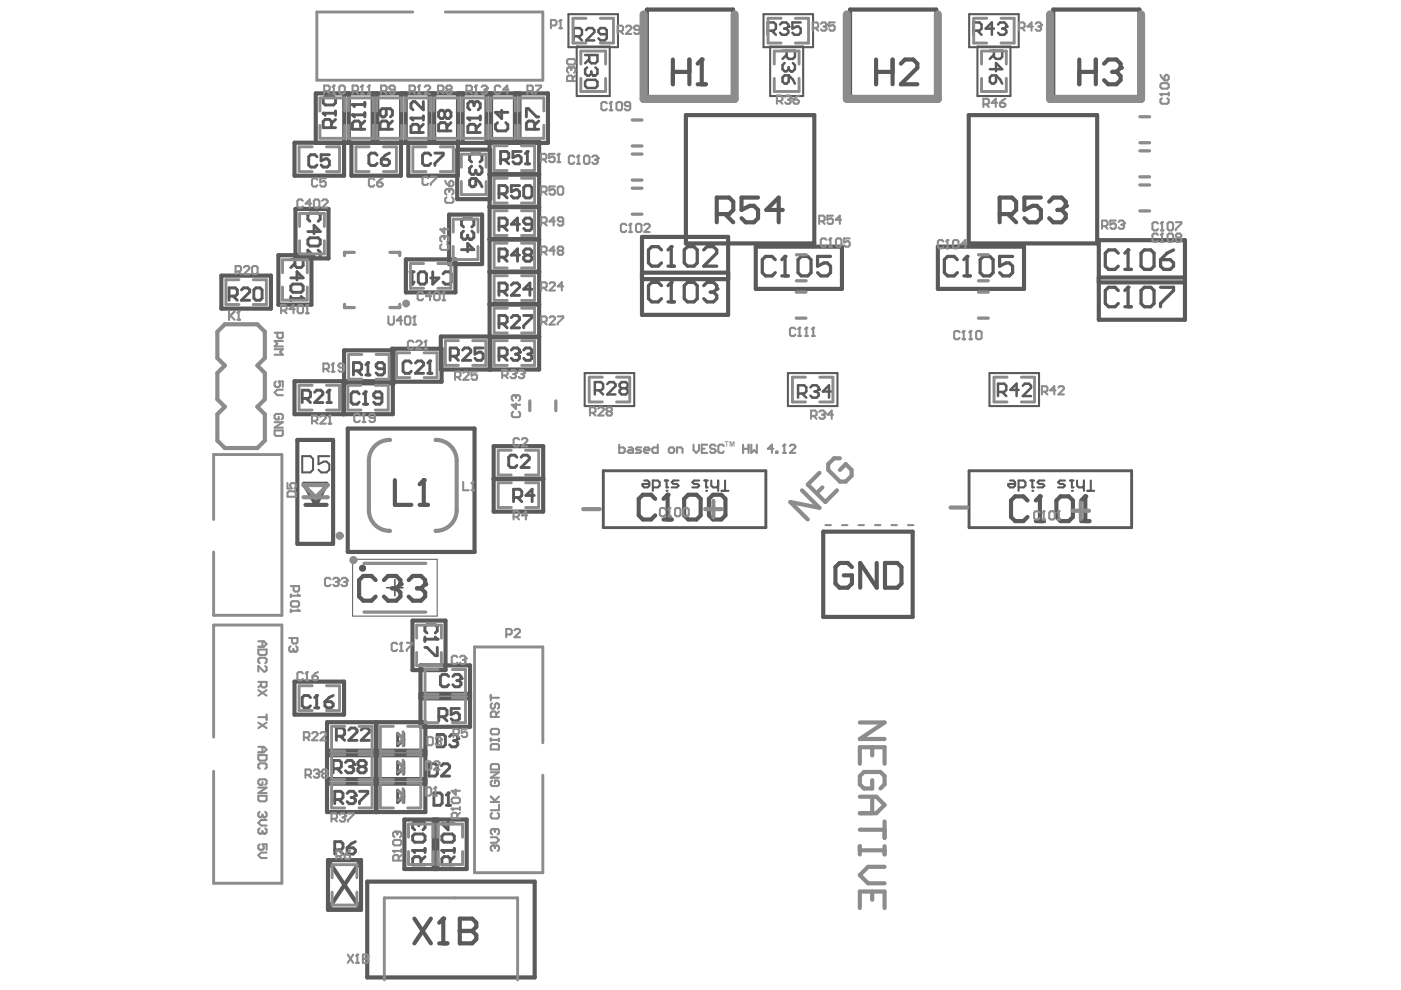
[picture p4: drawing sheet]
<svg xmlns="http://www.w3.org/2000/svg" width="297mm" height="210mm" viewBox="0 0 297 210" stroke-linecap="round" stroke-linejoin="round" font-family="sans-serif">
<g fill="none" stroke="#5a5a5a" stroke-width=".62">
<path d="M105.5 26l-.4 .4v.9l.4 .5h1.7l.5-.5v-.9l-.5-.4M106.4 23.4v1.7l-1.3-1.3h2.6M111.6 24.8v-1.8h.4l1.8 1.8h.4M113.4 27.4v-1.3l-.5-.4h-.9l-.4 .4v1.3h2.6M114.2 25.7l-.8 .8M98.3 48.1l-.5-.4v-.9l.5-.4h1.7l.5 .4v.9l-.5 .4M100 49l.5 .4v.9l-.5 .4h-.4M127.9 99.8h34.5v12.1h-34.5zM205.5 99.8h34.4v12.1h-34.4zM84.3 155.5l1.3 1.3-1.3 1.3zM85.6 155.5v2.6M84.3 167.5l1.3 1.4-1.3 1.3z"/>
<path d="M84.3 161.5l1.3 1.3-1.3 1.3zM85.6 161.5v2.6M85.6 167.5v2.7M91 161.9h1.3l.4 .5v1.7l-.4 .4h-1.3zM93.6 162.4l.4-.5h.9l.4 .5v.4l-1.7 1.7h1.7"/>
</g>
<g fill="none" stroke="#5a5a5a" stroke-width=".88">
<path d="M67 19.8h49.2v10.5h-49.2zM73 19.8v10.5M74 19.8v10.5M79 19.8v10.5M80 19.8v10.5M85 19.8v10.5M86 19.8v10.5M91.1 19.8v10.5M92.1 19.8v10.5M97.1 19.8v10.5M98.1 19.8v10.5M103.1 19.8v10.5"/>
<path d="M104.1 19.8v10.5M109.2 19.8v10.5M110.1 19.8v10.5M137.1 2h18.3v18.6h-18.3zM180.2 2h18.3v18.6h-18.3zM223.3 2h18.3v18.6h-18.3zM62.4 30.3h10.5v7h-10.5zM74.5 30.3h10.5v7h-10.5zM86.6 30.3h10.5v7h-10.5zM96.9 31.7h7v10.5h-7zM103.8 36.9h10.5M103.8 37h10.5"/>
<path d="M145.4 24.4h27.2v27.2h-27.2zM205.4 24.4h27.2v27.2h-27.2zM46.9 58.4h10.5v7h-10.5zM59 54.1h7v10.5h-7zM62.6 44.3h7v10.5h-7zM86.1 55h10.5v7h-10.5zM95.2 45.5h7v10.5h-7zM103.8 57.6h10.5M103.8 57.7h10.5M103.8 50.7h10.5M103.8 50.8h10.5M103.8 43.8h10.5"/>
<path d="M103.8 43.9h10.5M136.1 50.2h18.3v16.6h-18.3zM136.1 57.8h18.3M136.1 59.2h18.3M160.2 52.3h18.3v9h-18.3zM198.8 52.3h18.3v9h-18.3zM233 50.9h18.2v16.9h-18.2zM233 59.9h18.2M233 58.8h18.2M83.1 73.9h10.5v7h-10.5zM103.8 71.5h10.5M103.8 64.6h10.5"/>
<path d="M103.8 64.5h10.5M104 71.4v7M114.3 71.4h-20.8v7h20.8v-48.4h-10.5v48.4M62.4 80.8h20.9v7h-20.9zM63 93.3h7.6v22h-7.6zM72.8 80.8v7M73 81.3h10.5v-7h-10.5l-.1 13.5M73.7 90.9h26.9v26.1h-26.9zM104.7 94.6h10.5v13.9h-10.5zM64.4 102.6h4.8l-2.2 4.4zM64.8 107h4.4M104.7 101.6h10.5"/>
<path d="M104.7 101.5h10.5M174.5 112.7h19v18.1h-19zM87.5 131.6h7v10.5h-7zM62.4 144.5h10.5v7h-10.5zM69.3 153.1h20.9v19.1h-20.9zM69.3 159.2h20.9M79.7 153.1v19.1M79.8 153.1v19.1M89.2 141.1h10.5v13h-10.5zM89.2 148.1h10.5M89.2 147.1h10.5M69.3 165.2h20.9"/>
<path d="M69.3 166.2h20.9M69.3 160.1h20.9M85.7 173.8h13.2v10.5h-13.2zM91.9 173.8v10.5M92.7 173.8v10.5M69.5 182.4v10.5M69.5 192.9h7M69.5 182.4h7M69.5 182.4l7 10.5M76.5 182.4v10.5M76.5 182.4l-7 10.5M77.9 186.9h35.5v20.3h-35.5z"/>
</g>
<path d="M120.5 3h10.5v7h-10.5zM122.3 9.9h7v10.5h-7zM161.9 3h10.5v7h-10.5zM163.3 9.9h7v10.5h-7zM205.5 3h10.5v7h-10.5zM207.2 9.9h7v10.5h-7zM124 79.1h10.5v7h-10.5zM167.1 79.1h10.5v7h-10.5zM209.8 79.1h10.5v7h-10.5z" fill="none" stroke="#5a5a5a" stroke-width=".44"/>
<path d="M82 124.6h3.4M83.7 122.9v3.4" fill="none" stroke="#5a5a5a" stroke-width=".35"/>
<path d="M74.8 118.6h17.9v12h-17.9z" fill="none" stroke="#5a5a5a" stroke-width=".21"/>
<circle cx="99.6" cy="50.7" r=".31" fill="#5a5a5a"/>
<path d="M100 34.4l-.4-.5v-.9l.4-.4h1.8l.4 .4v.9l-.4 .5M101.8 35.2l.4 .5v.8l-.4 .5h-.5M97.8 52.9h2.7l-1.3-1.3v1.8M98.3 49l-.5 .4v.9l.5 .4h.4l.5-.4M99.2 50.3l.4 .4M99.2 49.9v.4" fill="none" stroke="#5a5a5a" stroke-width=".62"/>
<circle cx="101.3" cy="37" r=".31" fill="#5a5a5a"/>
<path d="M99.2 25h2.6M99.6 38.3l.4-.5h.9v1.4l-.5 .4h-.4l-.4-.4zM100 35.2l-.4 .5v.8l.4 .5h.4l.5-.5M100.9 36.5l.4 .5M100.9 36.1v.4M100.9 37.8l.9 .9 .4 .9M100.9 28.1v-1.3l-.4-.4h-.9l-.4 .4v1.3h2.6M101.8 26.4l-.9 .8M101.8 24.6v.9" fill="none" stroke="#5a5a5a" stroke-width=".62"/>
<circle cx="99.2" cy="25" r=".31" fill="#5a5a5a"/>
<path d="M99.2 25l.4 .5M100.1 21.5h-.5l-.4 .5v.9l.4 .4" fill="none" stroke="#5a5a5a" stroke-width=".62"/>
<circle cx="100.1" cy="21.5" r=".31" fill="#5a5a5a"/>
<path d="M100.1 21.5l.4 .5M100.5 22v.4M100.5 22l.4-.5h.5l.4 .5v.9l-.4 .4M92 168.1h1.3l.4 .5v1.7l-.4 .4h-1.3zM94.6 170.7h.9M95.1 168.1v2.6" fill="none" stroke="#5a5a5a" stroke-width=".62"/>
<circle cx="95.1" cy="168.1" r=".31" fill="#5a5a5a"/>
<path d="M90.1 135.1v.9M90.1 135.5h2.6M90.5 134.2l-.4-.4v-.9l.4-.4h1.8l.4 .4v.9l-.4 .4M95.1 168.1l-.5 .5" fill="none" stroke="#5a5a5a" stroke-width=".62"/>
<circle cx="92.7" cy="135.5" r=".31" fill="#5a5a5a"/>
<path d="M90.1 137.3h.4l1.8 1.7h.4v-1.7M92.3 135.1l.4 .4M92.7 155.7h1.3l.4 .5v1.7l-.4 .4h-1.3zM95.3 156.2l.4-.5h.9l.5 .5v.4" fill="none" stroke="#5a5a5a" stroke-width=".62"/>
<path d="M209.9 10.7h2.6v1.4l-.5 .4h-.8l-.5-.4v-1.4M209.9 14.7h2.6l-1.3-1.3v1.7M209.9 16.4l.4-.4h.9v1.3l-.5 .4h-.4l-.4-.4zM210.7 11.6l-.8 .9M211.2 16l.8 .9 .5 .8" fill="none" stroke="#5a5a5a" stroke-width=".53"/>
<circle cx="97.1" cy="156.6" r=".31" fill="#5a5a5a"/>
<path d="M93 152h1.3l.5-.5v-.8l-.5-.5h-1.3v2.6M93.9 152l.9 .8M95.1 143.4l-.4-.4h-.9l-.4 .4v1.8l.4 .4h.9l.4-.4M96 143.4l.4-.4h.9l.4 .4v.5M96.2 157h.4M96.6 157l.5 .5v.4l-.5 .4h-.9l-.4-.4M97.1 156.6l-.5 .4M97.4 150.2h-1.7v1.3l.8-.4h.5l.4 .4v.9l-.4 .4h-.9l-.4-.4" fill="none" stroke="#5a5a5a" stroke-width=".62"/>
<circle cx="97.7" cy="143.9" r=".31" fill="#5a5a5a"/>
<path d="M86.9 57.6h.9M87.4 57.6v2.6M88.7 58.1l.4-.5h.9l.4 .5v1.7l-.4 .4h-.9l-.4-.4zM91.7 57.6v2.6l1.4-1.3h-1.8M93.9 58.1l.5-.5h.8l.5 .5v1.7l-.5 .4h-.8l-.5-.4M96.9 144.3h.4M97.3 144.3l.4 .4v.5l-.4 .4h-.9l-.4-.4M97.7 143.9l-.4 .4" fill="none" stroke="#5a5a5a" stroke-width=".62"/>
<circle cx="87.4" cy="60.2" r=".31" fill="#5a5a5a"/>
<path d="M87.8 59.8l-.4 .4M65.8 147.9l-.4-.4h-.9l-.4 .4v1.7l.4 .5h.9l.4-.5M66.7 150.1h.9M67.1 147.5v2.6M73.6 179.8h1.3l.4 .4v.4l-.4 .5h-.9l-.4-.5zM75.3 178.5l-.8 .4-.9 .9M71 180.2h1.3l.4-.4v-.9l-.4-.4h-1.3v2.6M71.8 180.2l.9 .9" fill="none" stroke="#5a5a5a" stroke-width=".62"/>
<circle cx="67.1" cy="147.5" r=".31" fill="#5a5a5a"/>
<path d="M67.1 147.5l-.4 .4M68.9 148.8h1.3l.4 .4v.4l-.4 .5h-.9l-.4-.5zM70.6 147.5l-.8 .4-.9 .9" fill="none" stroke="#5a5a5a" stroke-width=".62"/>
<path d="M237.1 53.7l-.7-.7h-1.4l-.7 .7v2.7l.7 .7h1.4l.7-.7M238.5 57.1h1.4M239.2 53v4.1" fill="none" stroke="#5a5a5a" stroke-width=".69"/>
<circle cx="239.2" cy="53" r=".35" fill="#5a5a5a"/>
<path d="M239.2 53l-.7 .7M242.6 53h1.4l.7 .7v2.7l-.7 .7h-1.4l-.7-.7v-2.7zM246.1 55.1h2l.7 .6v.7l-.7 .7h-1.4l-.6-.7zM248.8 53l-1.4 .7-1.3 1.4M237.1 61.6l-.7-.7h-1.4l-.7 .7v2.8l.7 .6h1.4l.7-.6M238.5 65h1.4M239.2 60.9v4.1" fill="none" stroke="#5a5a5a" stroke-width=".69"/>
<circle cx="239.2" cy="60.9" r=".35" fill="#5a5a5a"/>
<path d="M203 55.1l-.7-.7h-1.4l-.7 .7v2.7l.7 .7h1.4l.7-.7M204.4 58.5h1.3M205 54.4v4.1M239.2 60.9l-.7 .7M241.9 61.6l.7-.7h1.4l.7 .7v2.8l-.7 .6h-1.4l-.7-.6zM246.1 60.9h2.7v.7l-2.7 2.8v.6" fill="none" stroke="#5a5a5a" stroke-width=".69"/>
<path d="M211.6 83.1h1.3l.4-.4v-.9l-.4-.4h-1.3v2.6M212.5 83.1l.8 .9M216 82.7h-1.8l1.3-1.3v2.6M216.8 81.8l.5-.4h.9l.4 .4v.4l-1.8 1.8h1.8" fill="none" stroke="#5a5a5a" stroke-width=".53"/>
<circle cx="205" cy="54.4" r=".35" fill="#5a5a5a"/>
<path d="M205 54.4l-.6 .7M207.8 55.1l.7-.7h1.4l.7 .7v2.7l-.7 .7h-1.4l-.7-.7zM214.7 54.4h-2.8v2l1.4-.7h.7l.7 .7v1.4l-.7 .7h-1.4l-.7-.7" fill="none" stroke="#5a5a5a" stroke-width=".69"/>
<path d="M206.4 6.5h1.3l.4-.4v-.9l-.4-.4h-1.3v2.6M207.2 6.5l.9 .9M210.7 6.1h-1.7l1.3-1.3v2.6M211.6 5.2l.4-.4h.9l.5 .4v.4" fill="none" stroke="#5a5a5a" stroke-width=".53"/>
<circle cx="213.4" cy="5.6" r=".26" fill="#5a5a5a"/>
<g fill="none" stroke="#5a5a5a" stroke-width=".53">
<path d="M121.6 7.7h1.3l.5-.4v-.9l-.5-.5h-1.3v2.7M122.5 7.7l.9 .9M124.3 6.4l.4-.5h.9l.4 .5v.4l-1.7 1.8h1.7M128.6 7.3h-1.3l-.4-.5v-.4l.4-.5h.9l.4 .5v1.7l-.4 .5h-.9l-.4-.5M212.5 6.1h.4M212.9 6.1l.5 .4v.4l-.5 .5h-.9l-.4-.5M213.4 5.6l-.5 .5M126.1 82.8h1.3l.5-.5v-.9l-.5-.4h-1.3v2.6M127 82.8l.9 .8M128.7 81.4l.5-.4h.9l.4 .4v.5l-1.8 1.7h1.8M131.8 82.3l-.4-.4v-.5l.4-.4h.9l.4 .4v.5l-.4 .4M131.8 82.3l-.4 .5v.4l.4 .4h.9l.4-.4v-.4l-.4-.5"/>
<path d="M131.8 82.3h.9"/>
</g>
<path d="M185.9 119.4v5.2l-3.5-5.2v5.2M187.6 119.4h2.7l.8 .8v3.5l-.8 .9h-2.7zM180.6 120.2l-.8-.8h-1.8l-.9 .8v3.5l.9 .9h1.8l.8-.9v-1.7h-1.7M87.9 194.8l3.5 5.2M91.4 194.8l-3.5 5.2M94 194.8v5.2M93.1 200h1.8" fill="none" stroke="#5a5a5a" stroke-width=".88"/>
<circle cx="94" cy="194.8" r=".44" fill="#5a5a5a"/>
<path d="M94 194.8l-.9 .8M97.5 194.8v5.2h2.6l.9-.9v-.8l-.9-.9h-2.6" fill="none" stroke="#5a5a5a" stroke-width=".88"/>
<circle cx="97.5" cy="197.4" r=".44" fill="#5a5a5a"/>
<path d="M97.5 194.8h2.6l.9 .8v.9l-.9 .9h-2.6" fill="none" stroke="#5a5a5a" stroke-width=".88"/>
<path d="M90.1 179.9v.9M87.5 180.3h2.6M89.2 183.4v-1.3l-.4-.5h-.9l-.4 .5v1.3h2.6M90.1 181.6l-.9 .9" fill="none" stroke="#5a5a5a" stroke-width=".62"/>
<circle cx="87.5" cy="180.3" r=".31" fill="#5a5a5a"/>
<path d="M87.9 176.8h1.8l.4 .5v.8l-.4 .5h-1.8l-.4-.5v-.8zM88.4 174.2h-.5l-.4 .4v.9l.4 .4M87.5 180.3l.4 .5" fill="none" stroke="#5a5a5a" stroke-width=".62"/>
<circle cx="88.4" cy="174.2" r=".31" fill="#5a5a5a"/>
<path d="M88.4 174.2l.4 .4M88.8 174.6v.5M88.8 174.6l.4-.4h.5l.4 .4v.9l-.4 .4M96.3 179.9v.9M93.7 180.3h2.6M95.4 183.4v-1.3l-.4-.5h-.9l-.4 .5v1.3h2.6M96.3 181.6l-.9 .9" fill="none" stroke="#5a5a5a" stroke-width=".62"/>
<circle cx="93.7" cy="180.3" r=".31" fill="#5a5a5a"/>
<g fill="none" stroke="#5a5a5a" stroke-width=".62">
<path d="M87.1 25h2.7M88.9 28.1v-1.3l-.5-.4h-.8l-.5 .4v1.3h2.7M89.8 26.4l-.9 .8M89.8 24.6v.9M91.3 32.9l-.4-.4h-.9l-.4 .4v1.7l.4 .5h.9l.4-.5M92.2 32.5h1.8v.4l-1.8 1.7v.5M94.3 23.8l-.4-.4h-.5l-.4 .4v.9l.4 .4h.5l.4-.4M94.3 23.8l.4-.4h.5l.4 .4v.9l-.4 .4h-.5l-.4-.4M94.3 23.8v.9M94.7 27.8v-1.4l-.4-.4h-.9l-.4 .4v1.4h2.6M95.6 26l-.9 .9M105.8 48h1.3l.4-.5v-.8l-.4-.5h-1.3v2.7"/>
<path d="M105.8 54.5h1.3l.4-.4v-.9l-.4-.4h-1.3v2.6M106.7 54.5l.8 .9M106.7 48l.8 .9M110.2 47.5h-1.8l1.3-1.3v2.7M110.2 54.1h-1.8l1.3-1.3v2.6M111.5 54.1l-.5-.5v-.4l.5-.4h.8l.5 .4v.4l-.5 .5M111.5 54.1l-.5 .4v.5l.5 .4h.8l.5-.4v-.5l-.5-.4M111.5 54.1h.8M112.8 47.5h-1.3l-.5-.4v-.4l.5-.5h.8l.5 .5v1.7l-.5 .5h-.8l-.5-.5M105.8 61.8h1.3l.4-.5v-.9l-.4-.4h-1.3v2.6M105.8 68.6h1.3l.4-.4v-.9l-.4-.4h-1.3v2.6M106.7 61.8l.8 .8"/>
<path d="M106.7 68.6l.8 .9M108.4 60.4l.4-.4h.9l.5 .4v.5l-1.8 1.7h1.8M108.4 67.3l.4-.4h.9l.5 .4v.5l-1.8 1.7h1.8M111 66.9h1.8v.4l-1.8 1.8v.4M112.8 61.3h-1.8l1.3-1.3v2.6M109.6 96.9l-.4-.4h-.9l-.5 .4v1.8l.5 .4h.9l.4-.4M110.5 96.9l.4-.4h.9l.4 .4v.5l-1.7 1.7h1.7M93.7 177.3l.4-.5h1.8l.4 .5v.8l-.4 .5h-1.8l-.4-.5zM95 174.2v1.7l-1.3-1.3h2.6M93.7 180.3l.4 .5"/>
</g>
<circle cx="87.1" cy="25" r=".31" fill="#5a5a5a"/>
<path d="M87.1 25l.5 .5M89.8 21.5v1.8l-1.8-1.8h-.4l-.5 .5v.9l.5 .4M106.1 33.9h1.3l.5-.5v-.8l-.5-.5h-1.3v2.6M107 33.9l.9 .8M110.2 39.3h-1.8v1.4l.9-.5h.4l.5 .5v.8l-.5 .5h-.9l-.4-.5M110.5 32.1h-1.7v1.3l.8-.4h.5l.4 .4v.9l-.4 .4h-.9l-.4-.4M111 39.8l.5-.5h.8l.5 .5v1.7l-.5 .5h-.8l-.5-.5zM111.4 34.7h.9M111.8 32.1v2.6M105.8 41.1h1.3l.4-.4v-.9l-.4-.5h-1.3v2.7M106.7 41.1l.8 .9" fill="none" stroke="#5a5a5a" stroke-width=".62"/>
<circle cx="111.8" cy="32.1" r=".31" fill="#5a5a5a"/>
<path d="M111.8 32.1l-.4 .5M71 169.5h1.3l.4-.4v-.9l-.4-.4h-1.3v2.6M71.8 169.5l.9 .9M73.6 168.2l.4-.4h.9l.4 .4v.5" fill="none" stroke="#5a5a5a" stroke-width=".62"/>
<circle cx="75.3" cy="168.7" r=".31" fill="#5a5a5a"/>
<path d="M70.6 163h1.3l.5-.5v-.8l-.5-.5h-1.3v2.7M71.5 163l.9 .9M73.3 161.7l.4-.5h.9l.4 .5v.4M74.5 169.1h.4M74.9 169.1l.4 .4v.5l-.4 .4h-.9l-.4-.4M75.3 168.7l-.4 .4M76.2 167.8h1.8v.4l-1.8 1.8v.4" fill="none" stroke="#5a5a5a" stroke-width=".62"/>
<circle cx="75" cy="162.1" r=".31" fill="#5a5a5a"/>
<path d="M76.2 83.5l-.5-.4h-.8l-.5 .4v1.8l.5 .4h.8l.5-.4M77 85.7h.9M77.5 83.1v2.6M74.1 162.5h.5M74.6 162.5l.4 .5v.4l-.4 .5h-.9l-.4-.5M75 162.1l-.4 .4M76.3 162.5h.9M76.3 162.5l-.4 .5v.4l.4 .5h.9l.4-.5v-.4l-.4-.5M76.3 162.5l-.4-.4v-.4l.4-.5h.9l.4 .5v.4l-.4 .4" fill="none" stroke="#5a5a5a" stroke-width=".62"/>
<path d="M64.1 96.7h1.7l.6 .6v2.3l-.6 .6h-1.7zM69.8 96.7h-2.3v1.7l1.2-.5h.5l.6 .5v1.2l-.6 .6h-1.1l-.6-.6" fill="none" stroke="#5a5a5a" stroke-width=".43"/>
<circle cx="77.5" cy="83.1" r=".31" fill="#5a5a5a"/>
<path d="M74.9 78.6h1.3l.5-.4v-.9l-.5-.4h-1.3v2.6M75.8 78.6l.9 .9M77.6 79.5h.8M78 76.9v2.6M77.5 83.1l-.5 .4M81 84.4h-1.3l-.5-.5v-.4l.5-.4h.8l.5 .4v1.8l-.5 .4h-.8l-.5-.4" fill="none" stroke="#5a5a5a" stroke-width=".62"/>
<circle cx="78" cy="76.9" r=".31" fill="#5a5a5a"/>
<path d="M78 76.9l-.4 .4M81.5 78.2h-1.3l-.5-.4v-.5l.5-.4h.9l.4 .4v1.8l-.4 .4h-.9l-.5-.4M64.1 84.5h1.3l.4-.5v-.8l-.4-.5h-1.3v2.7M65 84.5l.8 .9M66.7 83.2l.4-.5h.9l.5 .5v.4l-1.8 1.8h1.8M69.3 85.4h.9M69.8 82.7v2.7" fill="none" stroke="#5a5a5a" stroke-width=".62"/>
<circle cx="69.8" cy="82.7" r=".31" fill="#5a5a5a"/>
<path d="M61.7 55h2.6v1.3l-.5 .4h-.8l-.5-.4v-1.3M61.7 58.9h2.6l-1.3-1.3v1.8M62.5 55.9l-.8 .8M61.7 60.7l.4-.5h1.7l.5 .5v.8l-.5 .5h-1.7l-.4-.5zM61.7 62.9v.8M61.7 63.3h2.6M69.8 82.7l-.5 .5" fill="none" stroke="#5a5a5a" stroke-width=".62"/>
<circle cx="64.3" cy="63.3" r=".31" fill="#5a5a5a"/>
<g fill="none" stroke="#5a5a5a" stroke-width=".62">
<path d="M67.2 33.2l-.4-.4h-.9l-.4 .4v1.8l.4 .4h.9l.4-.4M68.5 24h2.6M69.8 32.8h-1.7v1.3l.9-.4h.4l.4 .4v.9l-.4 .4h-.9l-.4-.4M70.3 27.1v-1.3l-.5-.5h-.8l-.5 .5v1.3h2.6M71.1 25.3l-.8 .9M71.1 23.6v.8M80 32.9l-.5-.4h-.9l-.4 .4v1.7l.4 .5h.9l.5-.5M80.8 33.8h1.3l.5 .4v.4l-.5 .5h-.8l-.5-.5zM81.9 23v1.4l-.4 .4h-.5l-.4-.4v-.9l.4-.5h1.8l.4 .5v.9l-.4 .4M82.3 27.4v-1.3l-.4-.4h-.9l-.4 .4v1.3h2.6M82.6 32.5l-.9 .4-.9 .9M83.2 25.7l-.9 .8"/>
<path d="M63.8 62.9l.5 .4"/>
</g>
<circle cx="68.5" cy="24" r=".31" fill="#5a5a5a"/>
<path d="M68.5 24l.5 .4M68.5 20.9l.5-.4h1.7l.4 .4v.9l-.4 .5h-1.7l-.5-.5zM74.7 24.4h2.6M76.5 27.4v-1.3l-.5-.4h-.8l-.5 .4v1.3h2.6M77.3 25.7l-.8 .8M77.3 23.9v.9" fill="none" stroke="#5a5a5a" stroke-width=".62"/>
<circle cx="74.7" cy="24.4" r=".31" fill="#5a5a5a"/>
<path d="M74.7 24.4l.5 .4M74.7 22.2h2.6M77.3 21.7v.9" fill="none" stroke="#5a5a5a" stroke-width=".62"/>
<circle cx="74.7" cy="22.2" r=".31" fill="#5a5a5a"/>
<path d="M74.7 22.2l.5 .4M48.6 62.8h1.3l.4-.4v-.9l-.4-.5h-1.3v2.7M49.4 62.8l.9 .9M51.2 61.5l.4-.5h.9l.4 .5v.4l-1.7 1.8h1.7M53.8 61.5l.5-.5h.8l.5 .5v1.7l-.5 .5h-.8l-.5-.5z" fill="none" stroke="#5a5a5a" stroke-width=".62"/>
<path d="M228.8 12.6v5.3M228.8 15.2h3.5M232.3 12.6v5.3M234.1 13.5l.9-.9h1.7l.9 .9v.9" fill="none" stroke="#5a5a5a" stroke-width=".88"/>
<circle cx="237.6" cy="14.4" r=".44" fill="#5a5a5a"/>
<g fill="none" stroke="#5a5a5a" stroke-width=".88">
<path d="M142.7 15.2h3.5M142.7 12.6v5.3M146.2 12.6v5.3M147.9 17.9h1.8M148.8 12.6v5.3M185.7 15.2h3.5M185.7 12.6v5.3M189.2 12.6v5.3M191 13.5l.9-.9h1.7l.9 .9v.9l-3.5 3.5h3.5M235.8 15.2h.9M236.7 15.2l.9 .9v.9l-.9 .9h-1.7l-.9-.9M237.6 14.4l-.9 .8"/>
<path d="M152 45.4h2.6l.9-.9v-1.7l-.9-.9h-2.6v5.2M153.7 45.4l1.8 1.7M160.7 41.9h-3.5v2.6l1.8-.9h.8l.9 .9v1.8l-.9 .8h-1.7l-.9-.8M166 44.5h-3.5l2.6-2.6v5.2"/>
</g>
<circle cx="148.8" cy="12.6" r=".44" fill="#5a5a5a"/>
<path d="M148.8 12.6l-.9 .9" fill="none" stroke="#5a5a5a" stroke-width=".88"/>
<path d="M165.9 10.7h2.6v1.4l-.4 .4h-.9l-.4-.4v-1.4M166.8 11.6l-.9 .9M168.1 13.4l.4 .4v.9l-.4 .4h-.4" fill="none" stroke="#5a5a5a" stroke-width=".53"/>
<circle cx="167.7" cy="15.1" r=".26" fill="#5a5a5a"/>
<path d="M124 11.7h2.7v1.3l-.5 .4h-.8l-.5-.4v-1.3M124.9 12.5l-.9 .9M126.2 14.3l.5 .4v.9l-.5 .4h-.4M165.9 16.4l.5-.4h.8v1.3l-.4 .4h-.4l-.5-.4zM166.4 13.4l-.5 .4v.9l.5 .4h.4l.4-.4M167.2 14.7l.5 .4M167.2 14.2v.5M167.2 16l.9 .9 .4 .8" fill="none" stroke="#5a5a5a" stroke-width=".53"/>
<circle cx="125.8" cy="16" r=".26" fill="#5a5a5a"/>
<path d="M124 17.4l.5-.5h1.7l.5 .5v.8l-.5 .5h-1.7l-.5-.5zM124.5 14.3l-.5 .4v.9l.5 .4h.4l.5-.4M125.4 15.6l.4 .4M125.4 15.2v.4" fill="none" stroke="#5a5a5a" stroke-width=".53"/>
<path d="M95.4 75.5h1.4l.4-.4v-.9l-.4-.4h-1.4v2.6M96.3 75.5l.9 .9M98.1 74.2l.4-.4h.9l.4 .4v.5l-1.7 1.7h1.7M102.4 73.8h-1.7v1.3l.9-.4h.4l.4 .4v.9l-.4 .4h-.9l-.4-.4M105.8 75.5h1.3l.4-.4v-.9l-.4-.4h-1.3v2.6M106.7 75.5l.8 .9M108.4 74.2l.4-.4h.9l.5 .4v.5" fill="none" stroke="#5a5a5a" stroke-width=".62"/>
<circle cx="110.2" cy="74.7" r=".31" fill="#5a5a5a"/>
<path d="M109.3 75.1h.4M109.7 75.1l.5 .4v.5l-.5 .4h-.9l-.4-.4M110.2 74.7l-.5 .4M111 74.2l.5-.4h.8l.5 .4v.5" fill="none" stroke="#5a5a5a" stroke-width=".62"/>
<circle cx="112.8" cy="74.7" r=".31" fill="#5a5a5a"/>
<path d="M65.3 49.1h2.6l-1.3-1.3v1.7M65.7 46.9l-.4-.4v-.9l.4-.4h1.8l.4 .4v.9l-.4 .4M65.7 50.4h1.8l.4 .5v.8l-.4 .5h-1.8l-.4-.5v-.8zM67.5 53l.4 .5v.9l-.4 .4h-.5l-1.7-1.8v1.8M111.9 75.1h.4M112.3 75.1l.5 .4v.5l-.5 .4h-.8l-.5-.4M112.8 74.7l-.5 .4M71.3 156.1h1.3l.5-.4v-.9l-.5-.5h-1.3v2.7M72.2 156.1l.9 .9M73.9 154.8l.5-.5h.9l.4 .5v.4l-1.8 1.8h1.8M76.6 154.8l.4-.5h.9l.4 .5v.4l-1.7 1.8h1.7" fill="none" stroke="#5a5a5a" stroke-width=".62"/>
<path d="M226.9 101.9h.7M227.3 101.9v1.4h.3M228.4 101.9v1.1l.3 .3h.7l.4-.3M229.8 101.9v2.2M230.5 104.1h1.5M231.3 101.9v2.2" fill="none" stroke="#5a5a5a" stroke-width=".44"/>
<circle cx="227.3" cy="104.1" r=".22" fill="#5a5a5a"/>
<path d="M218.5 101.9h.7M218.9 101.9v1.4h.3M221.4 101.9h-1.1l-.3 .3 .3 .4h.8l.3 .4-.3 .3h-1.1M225.8 101.9h-1.1l-.4 .3 .4 .4h.7l.4 .4-.4 .3h-1.1" fill="none" stroke="#5a5a5a" stroke-width=".44"/>
<circle cx="218.9" cy="104.1" r=".22" fill="#5a5a5a"/>
<path d="M149.3 101.9h.8M149.7 101.9v1.4h.4M150.8 101.9v1.1l.4 .3h.7l.4-.3M152.3 101.9v2.2M153 104.1h1.4M153.7 101.9v2.2M214.1 101.9h.8l.3 .3v.8l-.3 .3h-.8l-.3-.3v-.4h1.4M216 103.3h1l.4-.3v-.8l-.4-.3h-1v2.2" fill="none" stroke="#5a5a5a" stroke-width=".44"/>
<circle cx="149.7" cy="104.1" r=".22" fill="#5a5a5a"/>
<path d="M141 101.9h.7M141.3 101.9v1.4h.4M143.9 101.9h-1.1l-.4 .3 .4 .4h.7l.4 .4-.4 .3h-1.1M148.3 101.9h-1.1l-.4 .3 .4 .4h.7l.4 .4-.4 .3h-1.1" fill="none" stroke="#5a5a5a" stroke-width=".44"/>
<circle cx="141.3" cy="104.1" r=".22" fill="#5a5a5a"/>
<path d="M136.6 101.9h.7l.4 .3v.8l-.4 .3h-.7l-.4-.3v-.4h1.5M138.4 103.3h1.1l.4-.3v-.8l-.4-.3h-1.1v2.2" fill="none" stroke="#5a5a5a" stroke-width=".44"/>
<path d="M217.9 106.1l-.9-.9h-1.8l-.8 .9v3.5l.8 .9h1.8l.9-.9M219.6 110.5h1.8M220.5 105.2v5.3" fill="none" stroke="#5a5a5a" stroke-width=".88"/>
<circle cx="220.5" cy="105.2" r=".44" fill="#5a5a5a"/>
<path d="M220.5 105.2l-.9 .9M224 106.1l.9-.9h1.7l.9 .9v3.5l-.9 .9h-1.7l-.9-.9zM229.2 110.5h1.8M230.1 105.2v5.3" fill="none" stroke="#5a5a5a" stroke-width=".88"/>
<circle cx="230.1" cy="105.2" r=".44" fill="#5a5a5a"/>
<path d="M230.1 105.2l-.9 .9" fill="none" stroke="#5a5a5a" stroke-width=".88"/>
<path d="M169.2 83.4h1.3l.5-.4v-.9l-.5-.4h-1.3v2.6M170.1 83.4l.9 .9M171.8 82.1l.5-.4h.8l.5 .4v.5" fill="none" stroke="#5a5a5a" stroke-width=".53"/>
<circle cx="173.6" cy="82.6" r=".26" fill="#5a5a5a"/>
<path d="M172.7 83h.4M173.1 83l.5 .4v.5l-.5 .4h-.8l-.5-.4M173.6 82.6l-.5 .4M176.2 83h-1.7l1.3-1.3v2.6" fill="none" stroke="#5a5a5a" stroke-width=".53"/>
<path d="M164.4 55.1l-.7-.7h-1.4l-.7 .7v2.7l.7 .7h1.4l.7-.7M165.8 58.5h1.3M166.4 54.4v4.1" fill="none" stroke="#5a5a5a" stroke-width=".69"/>
<circle cx="166.4" cy="54.4" r=".35" fill="#5a5a5a"/>
<path d="M166.4 54.4l-.6 .7M169.2 55.1l.7-.7h1.4l.7 .7v2.7l-.7 .7h-1.4l-.7-.7zM176.1 54.4h-2.8v2l1.4-.7h.7l.7 .7v1.4l-.7 .7h-1.4l-.7-.7" fill="none" stroke="#5a5a5a" stroke-width=".69"/>
<path d="M162.8 6.5h1.3l.4-.4v-.9l-.4-.4h-1.3v2.6M163.6 6.5l.9 .9M165.4 5.2l.4-.4h.9l.4 .4v.4" fill="none" stroke="#5a5a5a" stroke-width=".53"/>
<circle cx="167.1" cy="5.6" r=".26" fill="#5a5a5a"/>
<path d="M166.3 6.1h.4M166.7 6.1l.4 .4v.4l-.4 .5h-.9l-.4-.5M167.1 5.6l-.4 .5M169.8 4.8h-1.8v1.3l.9-.5h.4l.5 .5v.8l-.5 .5h-.9l-.4-.5" fill="none" stroke="#5a5a5a" stroke-width=".53"/>
<path d="M138.9 105.8l-.9-.9h-1.7l-.9 .9v3.5l.9 .8h1.7l.9-.8M140.7 110.1h1.7M141.5 104.9v5.2" fill="none" stroke="#5a5a5a" stroke-width=".88"/>
<circle cx="141.5" cy="104.9" r=".44" fill="#5a5a5a"/>
<path d="M141.5 104.9l-.8 .9M145.1 105.8l.8-.9h1.8l.9 .9v3.5l-.9 .8h-1.8l-.8-.8zM150.3 105.8l.9-.9h1.7l.9 .9v3.5l-.9 .8h-1.7l-.9-.8zM79.6 123l-.8-.9h-1.8l-.9 .9v3.5l.9 .9h1.8l.8-.9M81.4 123l.9-.9h1.7l.9 .9v.9" fill="none" stroke="#5a5a5a" stroke-width=".88"/>
<path d="M108.9 105.5h1.3l.4-.5v-.8l-.4-.5h-1.3v2.7M109.8 105.5l.8 .9M113.3 105h-1.8l1.3-1.3v2.7" fill="none" stroke="#5a5a5a" stroke-width=".62"/>
<circle cx="84.9" cy="123.9" r=".44" fill="#5a5a5a"/>
<path d="M83.1 124.7h.9M84 124.7l.9 .9v.9l-.9 .9h-1.7l-.9-.9M84.9 123.9l-.9 .8M86.6 123l.9-.9h1.8l.8 .9v.9" fill="none" stroke="#5a5a5a" stroke-width=".88"/>
<circle cx="90.1" cy="123.9" r=".44" fill="#5a5a5a"/>
<path d="M88.4 124.7h.9M89.3 124.7l.8 .9v.9l-.8 .9h-1.8l-.9-.9M90.1 123.9l-.8 .8" fill="none" stroke="#5a5a5a" stroke-width=".88"/>
<path d="M87.2 77l-.4-.5h-.9l-.5 .5v1.7l.5 .5h.9l.4-.5M88.1 77l.4-.5h.9l.4 .5v.4l-1.7 1.8h1.7M90.7 79.2h.9M91.1 76.5v2.7" fill="none" stroke="#5a5a5a" stroke-width=".62"/>
<circle cx="91.1" cy="76.5" r=".31" fill="#5a5a5a"/>
<path d="M91.1 76.5l-.4 .5" fill="none" stroke="#5a5a5a" stroke-width=".62"/>
<path d="M142.3 59.9v4.1M140.2 60.6l-.6-.7h-1.4l-.7 .7v2.7l.7 .7h1.4l.6-.7M141.6 64h1.4" fill="none" stroke="#5a5a5a" stroke-width=".69"/>
<circle cx="142.3" cy="59.9" r=".35" fill="#5a5a5a"/>
<path d="M142.3 59.9l-.7 .7M145.8 59.9h1.3l.7 .7v2.7l-.7 .7h-1.3l-.7-.7v-2.7zM149.2 60.6l.7-.7h1.4l.7 .7v.7" fill="none" stroke="#5a5a5a" stroke-width=".69"/>
<circle cx="152" cy="61.3" r=".35" fill="#5a5a5a"/>
<path d="M140.2 53l-.6-.7h-1.4l-.7 .7v2.7l.7 .7h1.4l.6-.7M141.6 56.4h1.4M142.3 52.3v4.1M150.6 61.9h.7M151.3 61.9l.7 .7v.7l-.7 .7h-1.4l-.7-.7M152 61.3l-.7 .6" fill="none" stroke="#5a5a5a" stroke-width=".69"/>
<circle cx="142.3" cy="52.3" r=".35" fill="#5a5a5a"/>
<path d="M142.3 52.3l-.7 .7M145.1 53l.7-.7h1.3l.7 .7v2.7l-.7 .7h-1.3l-.7-.7zM149.2 53l.7-.7h1.4l.7 .7v.7l-2.8 2.7h2.8" fill="none" stroke="#5a5a5a" stroke-width=".69"/>
<path d="M211.9 45.4h2.7l.8-.9v-1.7l-.8-.9h-2.7v5.2M213.7 45.4l1.7 1.7M220.7 41.9h-3.5v2.6l1.7-.9h.9l.9 .9v1.8l-.9 .8h-1.7l-.9-.8M222.4 42.8l.9-.9h1.8l.8 .9v.8" fill="none" stroke="#5a5a5a" stroke-width=".88"/>
<circle cx="225.9" cy="43.6" r=".44" fill="#5a5a5a"/>
<path d="M224.2 44.5h.9M225.1 44.5l.8 .9v.9l-.8 .8h-1.8l-.9-.8M225.9 43.6l-.8 .9M83.7 101.8v5.2h3.5M89 107h1.7M89.8 101.8v5.2" fill="none" stroke="#5a5a5a" stroke-width=".88"/>
<circle cx="89.8" cy="101.8" r=".44" fill="#5a5a5a"/>
<g fill="none" stroke="#5a5a5a" stroke-width=".88">
<path d="M89.8 101.8l-.8 .9"/>
<circle cx="76.9" cy="120.5" r=".31"/>
</g>
<g fill="none" stroke="#8c8c8c" stroke-width=".62">
<path d="M123.1 10.8v2.8M123.1 16.6v2.8M127.3 9.1h2.8M127.3 3.9h2.8M128.4 10.8v2.8M128.4 16.6v2.8M162.8 9.1h2.8M162.8 3.9h2.8M164.2 10.8v2.8M164.2 16.6v2.8M168.6 9.1h2.8M168.6 3.9h2.8"/>
<path d="M169.4 10.8v2.8M169.4 16.6v2.8M213.4 10.8v2.8M213.4 16.6v2.8M69.2 36.4h2.8M69.2 31.1h2.8M97.8 38.5v2.8M104 29.3h5.3M104.8 37.8h2.7M104.8 36.2h2.7M104.8 30.9h2.7M110.6 37.8h2.7"/>
<path d="M110.6 36.2h2.7M110.6 30.9h2.7M68.8 45.3v2.7M68.8 51v2.8M101.3 52.2v2.8M104.8 58.5h2.8M104.8 56.8h2.7M104.8 51.6h2.7M104.8 49.9h2.7M104.8 44.7h2.7M104.8 43h2.7M110.6 56.8h2.7"/>
<path d="M110.6 51.6h2.7M110.6 49.9h2.7M110.6 44.7h2.7M110.6 43h2.7M110.6 58.5h2.7M84.1 74.8h2.8M89.9 74.8h2.8M92.8 61.1h2.8M104.8 77.5h2.8M104.8 70.6h2.8M104.8 72.2h2.8M104.8 63.7h2.8"/>
<path d="M104.8 65.3h2.8M110.6 77.5h2.7M110.6 70.6h2.7M110.6 72.2h2.7M110.6 63.7h2.7M110.6 65.3h2.7M124.9 80h2.8M168 80h2.8M173.8 80h2.8M210.8 80h2.7M216.5 80h2.8M69.2 86.9h2.8"/>
<path d="M69.2 81.7h2.8M84.1 80.1h2.8M89.9 80.1h2.8M105.6 95.5h2.8M111.4 95.5h2.8M124.9 85.2h2.8M168 85.2h2.8M173.8 85.2h2.8M210.8 85.2h2.7M216.5 85.2h2.8M105.6 107.6h2.8M105.6 100.7h2.8"/>
<path d="M105.6 102.4h2.8M111.4 100.7h2.8M111.4 107.6h2.8M111.4 102.4h2.8M63.4 150.6h2.8M63.4 145.4h2.8M69.2 150.6h2.8M69.2 145.4h2.8M70.3 159.3h2.8M76.1 159.3h2.8M84.4 155.6l1.1 1-1.1 1.1M85.5 155.1v3"/>
<path d="M90.1 147.2h2.8M90.1 142h2.8M92.9 148h-2.8v5.2h2.8M98.7 148v5.2M70.3 171.3h2.8M70.3 166.1h2.8M70.3 165.3h2.8M70.3 160h2.8M76.1 171.3h2.8M76.1 166.1h2.8M76.1 165.3h2.8M76.1 160h2.8"/>
<path d="M84.4 161.6l1.1 1.1-1.1 1M85.5 168.7l-1.1 1M85.5 161.2v2.9M70.4 183.3v2.8M70.4 189.1v2.8M75.7 183.3v2.8M75.7 189.1v2.8"/>
</g>
<g fill="none" stroke="#8c8c8c" stroke-width=".69">
<path d="M134 38.2h2.1M134 39.9h2.1M134 31h2.1M134 32.7h2.1M134 25.4h2.1M73 53.5v.7M82.7 53.5h2.1v.7M134 45.4h2.1M168.9 59.5h2M168.9 54h2M73 64.5v.7M84.8 64.5v.7h-2.1"/>
<path d="M168.8 67.4h2.1M168.8 61.9h2.1M112.3 85v2.1M117.8 85v2.1"/>
</g>
<path d="M92.3 93.3h.1M92.3 112.6h.1" fill="none" stroke="#8c8c8c" stroke-width=".88"/>
<circle cx="66.9" cy="105.4" r=".44" fill="#8c8c8c"/>
<g fill="none" stroke="#8c8c8c" stroke-width=".62">
<path d="M87.5 2.5h-20.3v14.5h47.9v-14.5h-20.7M123.1 19.4h5.3M123.1 10.8h5.3M124.2 3.9h-2.7v5.2h2.7M130.1 3.9v5.2M162.8 3.9v5.2M164.2 19.4h5.2M164.2 10.8h5.2M171.4 3.9v5.2M208.1 16.6v2.8h5.3M209.2 3.9h-2.8v5.2h2.8M212.2 3.9h2.8v5.2h-2.8"/>
<path d="M213.4 10.8h-5.3v2.8M66.2 31.1h-2.8v5.3h2.8M67.8 23.6v-2.8h5.3v2.8M67.8 26.6v2.7h5.3v-2.7M72 31.1v5.3M73.9 23.5v-2.7h5.2v2.7M73.9 26.5v2.8h5.2v-2.8M78.3 31.1h-2.8v5.3h2.8M79.9 23.6v-2.8h5.2v2.8M79.9 26.6v2.7h5.2v-2.7M81.3 31.1h2.7v5.3h-2.7M85.9 23.5v-2.7h5.3v2.7"/>
<path d="M85.9 26.5v2.8h5.3v-2.8M90.3 31.1h-2.8v5.3h2.8M92 23.6v-2.8h5.2v2.8M92 26.6v2.7h5.2v-2.7M93.3 31.1h2.8v5.3h-2.8M97.8 35.5v-2.8h5.3v2.8M98 23.5v-2.7h5.2v2.7M98 26.5v2.8h5.2v-2.8M103.1 38.5v2.8h-5.3M104 23.6v-2.8h5.3v2.8M104 26.6v2.7M104.8 30.9v5.3"/>
<path d="M104.8 37.8v5.2M109.3 26.6v2.7M110 23.5v-2.7h5.3v2.7M110 26.5v2.8h5.3v-2.8M113.3 30.9v5.3M113.3 37.8v5.2M50.7 59.3h-2.8v5.3h2.8M53.7 59.3h2.8v5.3h-2.8M59.9 57.8v-2.7h5.3v2.7M63.5 51v2.8h5.3M68.8 45.3h-5.3v2.7M89.8 55.9h-2.8v5.2h2.8"/>
<path d="M92.8 55.9h2.8v5.2M96.1 49.2v-2.7h5.2v2.7M96.1 52.2v2.8h5.2M104.8 44.7v5.2M104.8 51.6v5.2M104.8 58.5v5.2M113.3 44.7v5.2M113.3 51.6v5.2M113.3 58.5v5.2M59.9 60.9v2.7h5.3v-2.7M76.7 75.2h-2.8v5.2h2.8M79.7 75.2h2.8v5.2h-2.8"/>
<path d="M84.1 74.8v5.3M92.7 74.8v5.3M97.2 72.2h-2.8v5.3h2.8M100.2 72.2h2.8v5.3h-2.8M104.8 65.3v5.3M104.8 72.2v5.3M113.3 65.3v5.3M113.3 72.2v5.3M124.9 80v5.2M130.7 80h2.8v5.2h-2.8M168 80v5.2M176.6 80v5.2"/>
<path d="M210.8 80v5.2M219.3 80v5.2M66.2 81.7h-2.8v5.2h2.8M72 81.7v5.2M76.5 81.7h-2.8v5.2h2.8M79.6 81.7h2.7v5.2h-2.7M105.6 95.5v5.2M114.2 95.5v5.2M45.3 110.1v-13.7h14.5v34.1h-14.5v-13.5M105.6 102.4v5.2M114.2 102.4v5.2M88.3 135.3v-2.8h5.3v2.8"/>
<path d="M88.3 138.3v2.8h5.3v-2.8M45.3 156.3v-23.8h14.5v54.8h-14.5v-23.8M63.4 145.4v5.2M72 145.4v5.2M73.1 154h-2.8v5.3M76.1 154h2.8v5.3M83.4 154h-2.8v5.3h2.8M86.4 154h2.8v5.3h-2.8M90.1 142v5.2M95.9 142h2.8v5.2h-2.8M95.9 148h2.8M95.9 153.2h2.8"/>
<path d="M115.1 157.5v-20.3h-14.5v47.8h14.5v-20.6M70.3 160v5.3M70.3 166.1v5.2M78.9 160v5.3M78.9 166.1v5.2M83.4 160h-2.8v5.3h2.8M83.4 166.1h-2.8v5.2h2.8M84.4 167.6l1.1 1.1M85.5 167.2v3M86.4 166.1h2.8v5.2h-2.8M86.4 160h2.8v5.3h-2.8M86.6 177.5v-2.8h5.3v2.8"/>
<path d="M92.8 177.5v-2.8h5.3v2.8M70.4 191.9h5.3M70.4 183.3h5.3M86.6 180.5v2.8h5.3v-2.8M92.8 180.5v2.8h5.3v-2.8M81.5 207.8v-17.4h28.2v17.4"/>
</g>
<path d="M46.1 70.3l1.6-1.5h6.9l1.6 1.5v5.6l-1.6 1.6 1.6 1.6v5.6l-1.6 1.5 1.6 1.6v5.6l-1.6 1.6h-6.9l-1.6-1.6v-5.6l1.6-1.6-1.6-1.5v-5.6l1.6-1.6-1.6-1.6zM78.2 97.6v10.6M82.6 93.3h.1M96.8 97.6v10.6M64.3 102.8h5.2l-2.6 2.6zM64.3 105.4h5.2M82.6 112.6h.1" fill="none" stroke="#8c8c8c" stroke-width=".88"/>
<path d="M136.5 3.1v17.9h19.3v-17.9M179.5 3.1v17.9h19.3v-17.9M222.6 3.1v17.9h19.3v-17.9" fill="none" stroke="#8c8c8c" stroke-width="1.7"/>
<g fill="none" stroke="#8c8c8c" stroke-width=".69">
<path d="M241.7 39.2h2M241.7 37.5h2M241.7 32h2M241.7 30.3h2M241.7 24.8h2M73 53.5h2.1M207.5 59.5h2M207.5 54h2M241.7 44.7h2M73 65.2h2.1M207.5 67.4h2M207.5 61.9h2"/>
<path d="M77.2 119.4h13.1M77.2 129.8h13.1"/>
</g>
<path d="M173.7 46.9h.9l.2-.3v-.6l-.2-.3h-.9v1.8M174.3 46.9l.5 .6M176.6 45.7h-1.2v.9l.6-.3h.3l.3 .3v.6l-.3 .3h-.6l-.3-.3M178.4 46.6h-1.2l.9-.9v1.8" fill="none" stroke="#8c8c8c" stroke-width=".44"/>
<g fill="#8c8c8c">
<path d="M153.6 93.6h.9v.2h-.3v.9h-.2v-.9h-.4z"/>
<path d="M154.7 93.6h.3l.2 .8 .2-.8h.3v1.1h-.1v-.9l-.3 .9h-.2l-.2-.9v.9h-.2z"/>
</g>
<path d="M111.8 19.3h.9l.3-.3v-.6l-.3-.3h-.9v1.8M112.4 19.3l.6 .6M113.6 18.1h1.1v.3l-1.1 1.2v.3M125.1 87.5h.9l.3-.3v-.5l-.3-.3h-.9v1.7M125.7 87.5l.6 .6M126.8 86.7l.3-.3h.6l.3 .3v.2l-1.2 1.2h1.2M128.9 87.2l-.3-.3v-.2l.3-.3h.6l.3 .3v.2l-.3 .3M128.9 87.2l-.3 .3v.3l.3 .3h.6l.3-.3v-.3l-.3-.3M128.9 87.2h.6M104.6 179.3h-.3l-.2 .3v.5l.2 .3" fill="none" stroke="#8c8c8c" stroke-width=".44"/>
<circle cx="104.6" cy="179.3" r=".22" fill="#8c8c8c"/>
<path d="M104.1 177.5h1.1l.6 .6-.6 .6h-1.1M104.6 179.3l.3 .3M104.6 175.8h-.3l-.2 .3v.5l.2 .3M104.9 179.6v.2M104.9 179.6l.3-.3h.3l.3 .3v.5l-.3 .3" fill="none" stroke="#8c8c8c" stroke-width=".44"/>
<circle cx="104.6" cy="175.8" r=".22" fill="#8c8c8c"/>
<g fill="none" stroke="#8c8c8c" stroke-width=".44">
<path d="M106.1 18.4l-.3-.3h-.6l-.3 .3v1.2l.3 .3h.6l.3-.3M107.8 19h-1.1l.8-.9v1.8M98.2 102.2v1.7h1.2M99.9 103.9h.6M100.2 102.2v1.7M104.1 154.8l.2-.3h1.2l.3 .3v.6l-.3 .3h-1.2l-.2-.3zM104.1 158l.2-.3h1.2l.3 .3v.9h-1.7zM104.1 147.4v1.1M104.1 156.6v.6M104.1 156.9h1.7M104.1 147.9h1.7M104.3 149.1l-.2 .3v.6l.2 .3h.3l.3-.3v-.6l.3-.3h.3l.3 .3v.6l-.3 .3"/>
<path d="M105.2 152v-.9l-.3-.2h-.6l-.2 .2v.9h1.7M105.8 156.6v.6M105.8 150.9l-.6 .5M104.1 162.3l.2-.3h1.2l.3 .3v.9h-1.7zM104.1 170h1.7M104.1 168.9l1.1 1.1M104.1 163.7h1.7l-1.7 1.2h1.7M104.3 165.5l-.2 .3v.6l.2 .3h1.2l.3-.3v-.6l-.3-.3h-.6v.6M104.3 172.4l-.2 .3v.5l.2 .3h1.2l.3-.3v-.5l-.3-.3M104.6 175.8l.3 .3M104.9 176.1v.2M104.9 176.1l.3-.3h.3l.3 .3v.5l-.3 .3"/>
<path d="M105.8 170.6v1.2h-1.7M105.8 168.9l-.9 .9"/>
</g>
<circle cx="100.2" cy="102.2" r=".22" fill="#8c8c8c"/>
<path d="M100.2 102.2l-.3 .3M90.6 156.3h.9l.3 .2v1.2l-.3 .3h-.9zM92.4 156.5l.3-.2h.5l.3 .2v.3M90.3 161.4h.8l.3 .3v1.2l-.3 .3h-.8zM92 161.7l.3-.3h.6l.3 .3v.3l-1.2 1.2h1.2" fill="none" stroke="#8c8c8c" stroke-width=".44"/>
<circle cx="93.5" cy="156.8" r=".22" fill="#8c8c8c"/>
<path d="M84.2 136.6l-.3-.3h-.6l-.3 .3v1.1l.3 .3h.6l.3-.3M84.8 138h.6M85.1 136.3v1.7M93 157.1h.2M93.2 157.1l.3 .3v.3l-.3 .3h-.5l-.3-.3M93.5 156.8l-.3 .3" fill="none" stroke="#8c8c8c" stroke-width=".44"/>
<circle cx="85.1" cy="136.3" r=".22" fill="#8c8c8c"/>
<path d="M79.4 38.1l-.3-.3h-.6l-.3 .3v1.2l.3 .3h.6l.3-.3M80 38.7h.8l.3 .3v.3l-.3 .3h-.5l-.3-.3zM81.1 37.8l-.6 .3-.5 .6M70.1 122.8l-.3-.3h-.6l-.3 .3v1.2l.3 .3h.6l.3-.3M70.7 122.8l.2-.3h.6l.3 .3v.3M85.1 136.3l-.3 .3M86.2 136.3h1.2v.3l-1.2 1.1v.3" fill="none" stroke="#8c8c8c" stroke-width=".44"/>
<circle cx="71.8" cy="123.1" r=".22" fill="#8c8c8c"/>
<path d="M71.2 123.4h.3M71.5 123.4l.3 .3v.3l-.3 .3h-.6l-.2-.3M71.8 123.1l-.3 .3M72.4 122.8l.3-.3h.6l.3 .3v.3" fill="none" stroke="#8c8c8c" stroke-width=".44"/>
<circle cx="73.6" cy="123.1" r=".22" fill="#8c8c8c"/>
<path d="M68.7 19.3h.9l.3-.3v-.6l-.3-.3h-.9v1.8M69.3 19.3l.6 .6M70.5 19.9h.6M70.8 18.1v1.8M73 123.4h.3M73.3 123.4l.3 .3v.3l-.3 .3h-.6l-.3-.3M73.6 123.1l-.3 .3" fill="none" stroke="#8c8c8c" stroke-width=".44"/>
<circle cx="70.8" cy="18.1" r=".22" fill="#8c8c8c"/>
<path d="M70.8 18.1l-.3 .3M72.2 18.1h.6l.3 .3v1.2l-.3 .3h-.6l-.3-.3v-1.2zM64.2 142.8l-.3-.3h-.6l-.3 .3v1.1l.3 .3h.6l.3-.3M64.8 144.2h.6M65.1 142.5v1.7" fill="none" stroke="#8c8c8c" stroke-width=".44"/>
<circle cx="65.1" cy="142.5" r=".22" fill="#8c8c8c"/>
<path d="M48.6 66v1.8M48.9 66.9l.8 .9M49.7 66l-1.1 1.2M50.3 67.8h.6M50.6 66v1.8M58.2 70.5h1.8v.9l-.3 .3h-.6l-.3-.3v-.9M58.2 74h1.8l-.6 .6 .6 .6h-1.8M60 72.3h-1.8l.6 .6-.6 .6h1.8M65.1 142.5l-.3 .3M66.3 143.4h.8l.3 .2v.3l-.3 .3h-.6l-.2-.3zM67.4 142.5l-.6 .3-.5 .6" fill="none" stroke="#8c8c8c" stroke-width=".44"/>
<circle cx="50.6" cy="66" r=".22" fill="#8c8c8c"/>
<path d="M216.1 5.9h.9l.2-.3v-.6l-.2-.2h-.9v1.7M216.7 5.9l.5 .6M219 5.6h-1.2l.9-.8v1.7M219.6 5l.3-.2h.6l.2 .2v.3M50.6 66l-.3 .3" fill="none" stroke="#8c8c8c" stroke-width=".44"/>
<circle cx="220.7" cy="5.3" r=".22" fill="#8c8c8c"/>
<path d="M220.2 5.6h.3M220.5 5.6l.2 .3v.3l-.2 .3h-.6l-.3-.3M220.7 5.3l-.2 .3M168.6 69.8l-.2-.3h-.6l-.3 .3v1.1l.3 .3h.6l.2-.3M169.2 71.2h.6M169.5 69.5v1.7" fill="none" stroke="#8c8c8c" stroke-width=".44"/>
<circle cx="169.5" cy="69.5" r=".22" fill="#8c8c8c"/>
<path d="M169.5 69.5l-.3 .3M170.7 71.2h.6M171 69.5v1.7" fill="none" stroke="#8c8c8c" stroke-width=".44"/>
<circle cx="171" cy="69.5" r=".22" fill="#8c8c8c"/>
<path d="M171 69.5l-.3 .3M172.1 71.2h.6M172.4 69.5v1.7" fill="none" stroke="#8c8c8c" stroke-width=".44"/>
<circle cx="172.4" cy="69.5" r=".22" fill="#8c8c8c"/>
<path d="M172.4 69.5l-.3 .3M90.3 166.9h.8l.3 .3v1.2l-.3 .3h-.8zM92 168.7h.6M92.3 166.9v1.8" fill="none" stroke="#8c8c8c" stroke-width=".44"/>
<circle cx="92.3" cy="166.9" r=".22" fill="#8c8c8c"/>
<path d="M93.6 51.8l-.3 .3v.6l.3 .3h1.2l.3-.3v-.6l-.3-.3M93.9 50.1h-.3l-.3 .3v.5l.3 .3M92.3 166.9l-.3 .3" fill="none" stroke="#8c8c8c" stroke-width=".44"/>
<circle cx="93.9" cy="50.1" r=".22" fill="#8c8c8c"/>
<path d="M93.9 50.1l.3 .3M94.2 48.3v1.2l-.9-.9h1.8M94.2 50.4v.3M94.2 50.4l.3-.3h.3l.3 .3v.5l-.3 .3M83.4 180.4h1.7M84.5 182.5v-.9l-.3-.3h-.6l-.2 .3v.9h1.7M85.1 181.3l-.6 .6M85.1 180.1v.6" fill="none" stroke="#8c8c8c" stroke-width=".44"/>
<circle cx="83.4" cy="180.4" r=".22" fill="#8c8c8c"/>
<path d="M83.4 178.4l.2-.3h1.2l.3 .3v.6l-.3 .2h-1.2l-.2-.2zM83.9 176.3h-.3l-.2 .3v.6l.2 .3M83.4 180.4l.2 .3" fill="none" stroke="#8c8c8c" stroke-width=".44"/>
<circle cx="83.9" cy="176.3" r=".22" fill="#8c8c8c"/>
<g fill="none" stroke="#8c8c8c" stroke-width=".44">
<path d="M54.8 158.3h1.1l.6 .6-.6 .6h-1.1M55.6 158.3v1.2M54.8 160.1h1.7v.9l-.3 .3h-1.1l-.3-.3zM54.8 168.7h1.7v.9l-.3 .3h-1.1l-.3-.3zM54.8 167h1.7l-1.7 1.2h1.7M55.1 163l-.3-.3v-.6l.3-.3h1.1l.3 .3v.6l-.3 .3M55.6 165.8v.6h-.5l-.3-.3v-.6l.3-.3h1.1l.3 .3v.6l-.3 .3M56.2 172.1l.3 .3v.6l-.3 .3h-.3M83.9 176.3l.3 .3M84.2 176.6v.3M84.2 176.6l.3-.3h.3l.3 .3v.6l-.3 .3M71.3 181.5h.9l.3-.3v-.5l-.3-.3h-.9v1.7"/>
<path d="M71.9 181.5l.6 .6M73.1 181.2h.8l.3 .3v.3l-.3 .3h-.5l-.3-.3zM74.2 180.4l-.6 .3-.5 .5"/>
</g>
<circle cx="55.9" cy="173.3" r=".22" fill="#8c8c8c"/>
<path d="M55.1 172.1l-.3 .3v.6l.3 .3h.3l.2-.3M55.6 173l.3 .3M55.6 172.7v.3M56.2 175.6l.3 .3v.6l-.3 .3h-.3M56.5 173.9h-1.1l-.6 .6 .6 .5h1.1" fill="none" stroke="#8c8c8c" stroke-width=".44"/>
<circle cx="55.9" cy="176.8" r=".22" fill="#8c8c8c"/>
<g fill="none" stroke="#8c8c8c" stroke-width=".44">
<path d="M246 20h1.8M247.8 19.7v.6M246.3 20.8l-.3 .3v.6l.3 .3h1.2l.3-.3v-.6l-.3-.3M58.2 91.3h1.8v.8l-.3 .3h-1.2l-.3-.3zM58.2 89.5h1.8l-1.8 1.2h1.8M58.5 80.9l-.3 .3v.6l.3 .2h.6l.3-.2-.3-.9h.9v1.1M59.1 88.3v.6h-.6l-.3-.3v-.5l.3-.3h1.2l.3 .3v.5l-.3 .3M60 82.6h-1.2l-.6 .6 .6 .6h1.2M54.8 137.7h1.7v.9l-.3 .3h-1.1l-.3-.3zM54.8 136h1.1l.6 .6-.6 .5h-1.1M55.6 136v1.1M54.8 144.6h1.7v.9l-.3 .2h-.6l-.2-.2v-.9"/>
<path d="M54.8 152h1.7M54.8 153.2l1.7 1.2M54.8 146.3l1.7 1.2M55.1 140.6l-.3-.3v-.5l.3-.3h1.1l.3 .3v.5l-.3 .3M55.4 145.2l-.6 .5M56.2 141.2l.3 .3v.6l-.3 .3h-.3l-1.1-1.2v1.2M56.5 151.5v1.1M56.5 153.2l-1.7 1.2M56.5 146.3l-1.7 1.2M55.1 175.6l-.3 .3v.6l.3 .3h.3l.2-.3M55.1 179l-.3 .3v.6l.3 .3h.5l.3-.3-.3-.9h.9v1.2M55.6 176.5l.3 .3"/>
<path d="M55.6 176.2v.3M56.5 180.8h-1.1l-.6 .5 .6 .6h1.1"/>
</g>
<circle cx="246" cy="20" r=".22" fill="#8c8c8c"/>
<path d="M120.8 14.3h-.3l-.3 .3v.5l.3 .3M121.4 17.2v-.9l-.3-.3h-.6l-.3 .3v.9h1.8M122 16l-.6 .6M246 20l.3 .3M246 15.9l.3 .6 .6 .5M246.3 17.6h1.2l.3 .3v.6l-.3 .3h-1.2l-.3-.3v-.6zM246.9 16.2l.3-.3h.3l.3 .3v.6l-.3 .2h-.6z" fill="none" stroke="#8c8c8c" stroke-width=".44"/>
<circle cx="120.8" cy="14.3" r=".22" fill="#8c8c8c"/>
<path d="M120.5 12.5h1.2l.3 .3v.6l-.3 .3h-1.2l-.3-.3v-.6zM120.8 14.3l.3 .3M121.1 14.6v.2M121.1 14.6l.3-.3h.3l.3 .3v.5l-.3 .3M61.7 124.3h1.7v.8l-.3 .3h-.6l-.3-.3v-.8M61.7 126v.6M61.7 126.3h1.7" fill="none" stroke="#8c8c8c" stroke-width=".44"/>
<circle cx="63.4" cy="126.3" r=".22" fill="#8c8c8c"/>
<path d="M61.7 129.2v.6M61.7 129.5h1.7M62 127.5h1.1l.3 .3v.5l-.3 .3h-1.1l-.3-.3v-.5zM63.1 126l.3 .3" fill="none" stroke="#8c8c8c" stroke-width=".44"/>
<circle cx="63.4" cy="129.5" r=".22" fill="#8c8c8c"/>
<path d="M245.5 49.8l-.3-.3h-.6l-.3 .3v1.2l.3 .3h.6l.3-.3M246.1 51.3h.6M246.4 49.5v1.8M63.1 129.2l.3 .3" fill="none" stroke="#8c8c8c" stroke-width=".44"/>
<path d="M227.4 108.3h3.5M229.1 106.5v3.5" fill="none" stroke="#8c8c8c" stroke-width=".88"/>
<circle cx="246.4" cy="49.5" r=".22" fill="#8c8c8c"/>
<path d="M246.4 49.5l-.3 .3M247.5 49.8l.3-.3h.6l.3 .3v1.2l-.3 .3h-.6l-.3-.3zM249.6 50.4l-.3-.3v-.3l.3-.3h.6l.3 .3v.3l-.3 .3M249.6 50.4l-.3 .3v.3l.3 .3h.6l.3-.3v-.3l-.3-.3M249.6 50.4h.6M220.4 108.7l-.3-.3h-.6l-.3 .3v1.2l.3 .2h.6l.3-.2M221 110.1h.6M221.3 108.4v1.7" fill="none" stroke="#8c8c8c" stroke-width=".44"/>
<path d="M201.5 107.6h3.5" fill="none" stroke="#8c8c8c" stroke-width=".88"/>
<circle cx="221.3" cy="108.4" r=".22" fill="#8c8c8c"/>
<path d="M221.3 108.4l-.3 .3M222.5 108.7l.2-.3h.6l.3 .3v1.2l-.3 .2h-.6l-.2-.2zM224.2 110.1h.6M224.5 108.4v1.7" fill="none" stroke="#8c8c8c" stroke-width=".44"/>
<circle cx="224.5" cy="108.4" r=".22" fill="#8c8c8c"/>
<path d="M200 51.2l-.3-.3h-.6l-.3 .3v1.2l.3 .2h.6l.3-.2M200.6 52.6h.6M200.9 50.9v1.7M224.5 108.4l-.3 .3" fill="none" stroke="#8c8c8c" stroke-width=".44"/>
<circle cx="200.9" cy="50.9" r=".22" fill="#8c8c8c"/>
<path d="M200.9 50.9l-.3 .3M202.1 51.2l.2-.3h.6l.3 .3v1.2l-.3 .2h-.6l-.2-.2zM205 51.8h-1.2l.9-.9v1.7M172 88.2h.8l.3-.3v-.6l-.3-.3h-.8v1.8M172.5 88.2l.6 .6M173.7 87.3l.3-.3h.6l.3 .3v.3" fill="none" stroke="#8c8c8c" stroke-width=".44"/>
<circle cx="174.9" cy="87.6" r=".22" fill="#8c8c8c"/>
<path d="M175.2 50.8l-.3-.2h-.6l-.3 .2v1.2l.3 .3h.6l.3-.3M175.8 52.3h.6M176.1 50.6v1.7M174.3 87.9h.3M174.6 87.9l.3 .3v.3l-.3 .3h-.6l-.3-.3M174.9 87.6l-.3 .3M176.6 87.9h-1.1l.8-.9v1.8" fill="none" stroke="#8c8c8c" stroke-width=".44"/>
<circle cx="176.1" cy="50.6" r=".22" fill="#8c8c8c"/>
<g fill="none" stroke="#8c8c8c" stroke-width=".44">
<path d="M114.7 33.8h.9l.3-.3v-.6l-.3-.3h-.9v1.8M115.3 33.8l.6 .6M117.6 32.6h-1.2v.9l.6-.3h.3l.3 .3v.6l-.3 .3h-.6l-.3-.3M117.7 39.5h-1.2v.9l.9-.3 .3 .3v.6l-.3 .3h-.6l-.3-.3M118.2 34.4h.6M118.2 39.8l.3-.3h.6l.3 .3v1.2l-.3 .3h-.6l-.3-.3zM118.5 32.6v1.8M114.7 40.7h.9l.3-.3v-.6l-.3-.3h-.9v1.8M114.7 47.2h.9l.3-.3v-.5l-.3-.3h-.9v1.7M114.7 53.4h.9l.3-.3v-.5l-.3-.3h-.9v1.7M115.3 53.4l.6 .6M115.3 47.2l.6 .6"/>
<path d="M115.3 40.7l.6 .6M117.7 46.9h-1.2l.9-.8v1.7M117.7 53.1h-1.2l.9-.8v1.7M118.5 53.1l-.3-.2v-.3l.3-.3h.6l.3 .3v.3l-.3 .2M118.5 53.1l-.3 .3v.3l.3 .3h.6l.3-.3v-.3l-.3-.3M118.5 53.1h.6M119.4 46.9h-.9l-.3-.2v-.3l.3-.3h.6l.3 .3v1.1l-.3 .3h-.6l-.3-.3M176.1 50.6l-.3 .2M177.2 50.8l.3-.2h.6l.3 .2v1.2l-.3 .3h-.6l-.3-.3zM180.2 50.6h-1.2v.8l.6-.3h.3l.3 .3v.6l-.3 .3h-.6l-.3-.3M114.7 61h.9l.3-.3v-.6l-.3-.3h-.9v1.8M114.7 68.2h.9l.3-.2v-.6l-.3-.3h-.9v1.7"/>
<path d="M115.3 68.2l.6 .6M115.3 61l.6 .6M116.5 67.4l.3-.3h.6l.3 .3v.3l-1.2 1.1h1.2M116.5 60.1l.3-.3h.6l.3 .3v.3l-1.2 1.2h1.2M118.2 67.1h1.2v.3l-1.2 1.1v.3M119.4 60.7h-1.2l.9-.9v1.8"/>
</g>
<path d="M123.7 107.9h3.5M149.5 107.9h3.5M151.3 106.2v3.5" fill="none" stroke="#8c8c8c" stroke-width=".88"/>
<circle cx="118.5" cy="32.6" r=".22" fill="#8c8c8c"/>
<path d="M118.5 32.6l-.3 .3M128.7 21.9l-.3-.3h-.6l-.3 .3v1.2l.3 .3h.6l.3-.3M129.2 23.4h.6M129.5 21.6v1.8" fill="none" stroke="#8c8c8c" stroke-width=".44"/>
<circle cx="129.5" cy="21.6" r=".22" fill="#8c8c8c"/>
<path d="M116.8 5.4h.9l.3-.3v-.6l-.3-.3h-.9v1.8M118.6 6h.5M118.9 4.2v1.8M129.5 21.6l-.3 .3M131 21.6h.6l.3 .3v1.2l-.3 .3h-.6l-.3-.3v-1.2zM133.6 22.5h-.9l-.2-.3v-.3l.2-.3h.6l.3 .3v1.2l-.3 .3h-.6l-.2-.3" fill="none" stroke="#8c8c8c" stroke-width=".44"/>
<circle cx="118.9" cy="4.2" r=".22" fill="#8c8c8c"/>
<g fill="none" stroke="#8c8c8c" stroke-width=".44">
<path d="M118.9 4.2l-.3 .3M106.5 79.6h.8l.3-.3v-.6l-.3-.3h-.8v1.8M107.1 79.6l.5 .6M108.2 78.7l.3-.3h.6l.3 .3v.3M110.1 93.2l-.3-.3h-.6l-.3 .3v1.2l.3 .3h.6l.3-.3M110.6 93.2l.3-.3h.6l.3 .3v.3l-1.2 1.2h1.2M108.9 109.6h.9l.3-.3v-.6l-.3-.3h-.9v1.7M109.5 109.6l.6 .5M111.8 109.3h-1.2l.9-.9v1.7M107.3 134.5h.9l.3-.3v-.5l-.3-.3h-.9v1.7M109.1 133.7l.3-.3h.6l.3 .3v.2l-1.2 1.2h1.2M96.1 155.7h.9l.3-.3v-.6l-.3-.3h-.9v1.8"/>
<path d="M96.7 155.7l.6 .6M99 154.5h-1.1v.9l.9-.3 .2 .3v.6l-.2 .3h-.6l-.3-.3"/>
</g>
<circle cx="109.4" cy="79" r=".22" fill="#8c8c8c"/>
<path d="M108.8 79.3h.3M109.1 79.3l.3 .3v.3l-.3 .3h-.6l-.3-.3M109.4 79l-.3 .3M110 78.7l.3-.3h.5l.3 .3v.3" fill="none" stroke="#8c8c8c" stroke-width=".44"/>
<circle cx="111.1" cy="79" r=".22" fill="#8c8c8c"/>
<path d="M87.6 72.5l-.2-.3h-.6l-.3 .3v1.2l.3 .3h.6l.2-.3M88.2 72.5l.3-.3h.6l.3 .3v.3l-1.2 1.2h1.2M90 74h.6M90.3 72.2v1.8M96.5 80h.9l.2-.3v-.6l-.2-.3h-.9v1.7M97.1 80l.5 .5M98.2 79.1l.3-.3h.6l.3 .3v.3l-1.2 1.1h1.2M101.1 78.8h-1.1v.9l.6-.3h.3l.2 .3v.5l-.2 .3h-.6l-.3-.3M110.6 79.3h.2M110.8 79.3l.3 .3v.3l-.3 .3h-.5l-.3-.3M111.1 79l-.3 .3" fill="none" stroke="#8c8c8c" stroke-width=".44"/>
<circle cx="90.3" cy="72.2" r=".22" fill="#8c8c8c"/>
<path d="M98.9 19.3h.9l.3-.3v-.6l-.3-.3h-.9v1.8M99.5 19.3l.6 .6M100.6 19.9h.6M100.9 18.1v1.8M90.7 37.8l-.2-.3h-.6l-.3 .3v1.1l.3 .3h.6l.2-.3M91.3 37.5h1.2v.3l-1.2 1.1v.3M90.3 72.2l-.3 .3" fill="none" stroke="#8c8c8c" stroke-width=".44"/>
<circle cx="100.9" cy="18.1" r=".22" fill="#8c8c8c"/>
<path d="M100.9 18.1l-.3 .3M102.1 18.4l.3-.3h.6l.3 .3v.3" fill="none" stroke="#8c8c8c" stroke-width=".44"/>
<circle cx="103.3" cy="18.7" r=".22" fill="#8c8c8c"/>
<path d="M86.8 19.3h.9l.3-.3v-.6l-.3-.3h-.9v1.8M87.4 19.3l.6 .6M88.6 19.9h.6M88.9 18.1v1.8M102.7 19h.3M103 19l.3 .3v.3l-.3 .3h-.6l-.3-.3M103.3 18.7l-.3 .3" fill="none" stroke="#8c8c8c" stroke-width=".44"/>
<circle cx="88.9" cy="18.1" r=".22" fill="#8c8c8c"/>
<path d="M88.9 18.1l-.3 .3M90 18.4l.3-.3h.6l.3 .3v.3l-1.2 1.2h1.2M92.9 19.3h.8l.3-.3v-.6l-.3-.3h-.8v1.8M93.4 19.3l.6 .6M94.9 19l-.3 .3v.3l.3 .3h.6l.3-.3v-.3l-.3-.3M94.9 19l-.3-.3v-.3l.3-.3h.6l.3 .3v.3l-.3 .3M94.9 19h.6M70.3 173.6h.9l.2-.3v-.6l-.2-.3h-.9v1.8M70.9 173.6l.5 .6M72 172.7l.3-.3h.6l.3 .3v.3" fill="none" stroke="#8c8c8c" stroke-width=".44"/>
<circle cx="73.2" cy="173" r=".22" fill="#8c8c8c"/>
<path d="M64.8 164.3h.8l.3-.3v-.6l-.3-.3h-.8v1.8M65.3 164.3l.6 .6M66.5 163.4l.3-.3h.6l.3 .3v.3M72.6 173.3h.3M72.9 173.3l.3 .3v.3l-.3 .3h-.6l-.3-.3M73.2 173l-.3 .3M73.8 172.4h1.1v.3l-1.1 1.2v.3" fill="none" stroke="#8c8c8c" stroke-width=".44"/>
<circle cx="67.7" cy="163.7" r=".22" fill="#8c8c8c"/>
<path d="M61.3 135.3h1.8v.9l-.3 .2h-.6l-.3-.2v-.9M62.8 137l.3 .3v.6l-.3 .3h-.3M64.4 156.4h.9l.3-.3v-.6l-.3-.3h-.9v1.8M65 156.4l.6 .6M66.2 155.5l.3-.3h.5l.3 .3v.3l-1.1 1.2h1.1M67.9 155.5l.3-.3h.6l.3 .3v.3l-1.2 1.2h1.2M67.1 164h.3M67.4 164l.3 .3v.3l-.3 .3h-.6l-.3-.3M67.7 163.7l-.3 .3M68.6 164h.5M68.6 164l-.3 .3v.3l.3 .3h.5l.3-.3v-.3l-.3-.3M68.6 164l-.3-.3v-.3l.3-.3h.5l.3 .3v.3l-.3 .3" fill="none" stroke="#8c8c8c" stroke-width=".44"/>
<circle cx="62.5" cy="138.2" r=".22" fill="#8c8c8c"/>
<path d="M66.1 89.2h.9l.3-.2v-.6l-.3-.3h-.9v1.7M66.7 89.2l.6 .6M67.9 88.4l.3-.3h.6l.3 .3v.3l-1.2 1.1h1.2M69.6 89.8h.6M69.9 88.1v1.7M61.6 137l-.3 .3v.6l.3 .3h.3l.3-.3M62.2 137.9l.3 .3M62.2 137.6v.3" fill="none" stroke="#8c8c8c" stroke-width=".44"/>
<circle cx="69.9" cy="88.1" r=".22" fill="#8c8c8c"/>
<path d="M69.9 88.1l-.3 .3M76.3 88l-.3-.3h-.6l-.3 .3v1.2l.3 .3h.6l.3-.3M76.9 89.5h.5M77.1 87.7v1.8" fill="none" stroke="#8c8c8c" stroke-width=".44"/>
<circle cx="77.1" cy="87.7" r=".22" fill="#8c8c8c"/>
<path d="M59.6 65.8h.9l.3-.3v-.5l-.3-.3h-.9v1.7M60.2 65.8l.6 .6M62.5 65.5h-1.2l.9-.8v1.7M63.1 65l.3-.3h.6l.3 .3v1.1l-.3 .3h-.6l-.3-.3zM64.8 66.4h.6M65.1 64.7v1.7M77.1 87.7l-.2 .3M79.5 88.6h-.9l-.3-.3v-.3l.3-.3h.6l.3 .3v1.2l-.3 .3h-.6l-.3-.3" fill="none" stroke="#8c8c8c" stroke-width=".44"/>
<circle cx="65.1" cy="64.7" r=".22" fill="#8c8c8c"/>
<path d="M74.8 19.3h.8l.3-.3v-.6l-.3-.3h-.8v1.8M75.3 19.3l.6 .6M76.5 19.9h.6M76.8 18.1v1.8M67.3 38.1l-.3-.3h-.6l-.3 .3v1.2l.3 .3h.6l.3-.3M69.1 37.8h-1.2v.9l.6-.3h.3l.3 .3v.6l-.3 .3h-.6l-.3-.3M65.1 64.7l-.3 .3" fill="none" stroke="#8c8c8c" stroke-width=".44"/>
<circle cx="76.8" cy="18.1" r=".22" fill="#8c8c8c"/>
<path d="M76.8 18.1l-.3 .3M78 19.9h.6M78.3 18.1v1.8" fill="none" stroke="#8c8c8c" stroke-width=".44"/>
<circle cx="78.3" cy="18.1" r=".22" fill="#8c8c8c"/>
<path d="M78.3 18.1l-.3 .3M80.8 19.3h.9l.3-.3v-.6l-.3-.3h-.9v1.8M81.4 19.3l.6 .6M83.7 19h-.9l-.3-.3v-.3l.3-.3h.6l.3 .3v1.2l-.3 .3h-.6l-.3-.3M49.9 57.6h.9l.3-.3v-.6l-.3-.3h-.9v1.8M50.5 57.6l.6 .6M51.7 56.7l.3-.3h.6l.3 .3v.3l-1.2 1.2h1.2M53.4 56.7l.3-.3h.6l.3 .3v1.2l-.3 .3h-.6l-.3-.3zM245.5 47.4l-.3-.3h-.6l-.3 .3v1.2l.3 .3h.6l.3-.3M246.1 48.9h.6M246.4 47.1v1.8" fill="none" stroke="#8c8c8c" stroke-width=".44"/>
<circle cx="246.4" cy="47.1" r=".22" fill="#8c8c8c"/>
<path d="M233.7 47.9h.8l.3-.3v-.5l-.3-.3h-.8v1.7M234.2 47.9l.6 .6M236.6 46.8h-1.2v.8l.6-.3h.3l.3 .3v.6l-.3 .3h-.6l-.3-.3M237.2 47.1l.2-.3h.6l.3 .3v.2M246.4 47.1l-.3 .3M247.5 47.4l.3-.3h.6l.3 .3v1.2l-.3 .3h-.6l-.3-.3zM249.3 47.1h1.2v.3l-1.2 1.2v.3" fill="none" stroke="#8c8c8c" stroke-width=".44"/>
<circle cx="238.3" cy="47.3" r=".22" fill="#8c8c8c"/>
<path d="M237.7 47.6h.3M238 47.6l.3 .3v.3l-.3 .3h-.6l-.2-.3M238.3 47.3l-.3 .3M203.5 70.5l-.3-.3h-.6l-.3 .3v1.1l.3 .3h.6l.3-.3M204 71.9h.6M204.3 70.2v1.7" fill="none" stroke="#8c8c8c" stroke-width=".44"/>
<circle cx="204.3" cy="70.2" r=".22" fill="#8c8c8c"/>
<path d="M204.3 70.2l-.3 .3M205.5 71.9h.6M205.8 70.2v1.7" fill="none" stroke="#8c8c8c" stroke-width=".44"/>
<circle cx="205.8" cy="70.2" r=".22" fill="#8c8c8c"/>
<g fill="none" stroke="#8c8c8c" stroke-width=".44">
<path d="M172.3 5.9h.9l.3-.3v-.6l-.3-.2h-.9v1.7M172.9 5.9l.6 .6M174.1 5l.2-.2h.6l.3 .2v.3M208.5 22.1h.9l.3-.3v-.6l-.3-.3h-.9v1.8M209.1 22.1l.6 .6M211.4 21.8h-1.2l.9-.9v1.8M212 21.8h.9l.3 .3v.3l-.3 .3h-.6l-.3-.3zM213.2 20.9l-.6 .3-.6 .6M205.8 70.2l-.3 .3M207 70.5l.2-.3h.6l.3 .3v1.1l-.3 .3h-.6l-.2-.3zM175 111.3h1.2M178.5 111.3h1.2"/>
<path d="M182 111.3h1.2M185.5 111.3h1.2M189 111.3h1.2M192.5 111.3h1.2"/>
</g>
<circle cx="175.2" cy="5.3" r=".22" fill="#8c8c8c"/>
<path d="M174.6 5.6h.3M174.9 5.6l.3 .3v.3l-.3 .3h-.6l-.2-.3M175.2 5.3l-.3 .3M177 4.8h-1.2v.8l.6-.3h.3l.3 .3v.6l-.3 .3h-.6l-.3-.3M132.8 47.7l-.3-.2h-.6l-.3 .2v1.2l.3 .3h.6l.3-.3M133.4 49.2h.6M133.7 47.5v1.7" fill="none" stroke="#8c8c8c" stroke-width=".44"/>
<circle cx="133.7" cy="47.5" r=".22" fill="#8c8c8c"/>
<path d="M121.8 33.3l-.3-.3h-.6l-.3 .3v1.1l.3 .3h.6l.3-.3M122.4 34.7h.5M122.6 33v1.7M133.7 47.5l-.3 .2M134.8 47.7l.3-.2h.6l.3 .2v1.2l-.3 .3h-.6l-.3-.3zM136.6 47.7l.3-.2h.6l.3 .2v.3l-1.2 1.2h1.2" fill="none" stroke="#8c8c8c" stroke-width=".44"/>
<circle cx="122.6" cy="33" r=".22" fill="#8c8c8c"/>
<path d="M122.6 33l-.2 .3M123.8 33.3l.3-.3h.6l.3 .3v1.1l-.3 .3h-.6l-.3-.3zM125.6 33.3l.3-.3h.5l.3 .3v.3" fill="none" stroke="#8c8c8c" stroke-width=".44"/>
<circle cx="126.7" cy="33.6" r=".22" fill="#8c8c8c"/>
<path d="M130.9 6.6h.9l.3-.3v-.6l-.3-.3h-.9v1.8M131.5 6.6l.6 .6M132.7 5.7l.3-.3h.6l.3 .3v.3l-1.2 1.2h1.2M135.6 6.3h-.9l-.3-.3v-.3l.3-.3h.6l.3 .3v1.2l-.3 .3h-.6l-.3-.3M126.1 33.9h.3M126.4 33.9l.3 .3v.2l-.3 .3h-.5l-.3-.3M126.7 33.6l-.3 .3M95.8 171.5h1.7M96.9 173.5v-.9l-.3-.3h-.5l-.3 .3v.9h1.7M97.5 172.3l-.6 .6M97.5 171.2v.6" fill="none" stroke="#8c8c8c" stroke-width=".44"/>
<circle cx="95.8" cy="171.5" r=".22" fill="#8c8c8c"/>
<path d="M97 139.3l-.3-.3h-.6l-.3 .3v1.2l.3 .3h.6l.3-.3M97.5 139.3l.3-.3h.6l.3 .3v.3M95.8 171.5l.3 .3M95.8 169.4l.3-.3h1.1l.3 .3v.6l-.3 .3h-1.1l-.3-.3zM96.6 167.4v1.1l-.8-.8h1.7" fill="none" stroke="#8c8c8c" stroke-width=".44"/>
<circle cx="98.7" cy="139.6" r=".22" fill="#8c8c8c"/>
<path d="M108.8 87.3l-.3 .3v.6l.3 .3h1.2l.3-.3v-.6l-.3-.3M109.1 83.8h-.3l-.3 .3v.6l.3 .3M109.4 85.5v1.2l-.9-.9h1.8M98.1 139.9h.3M98.4 139.9l.3 .3v.3l-.3 .3h-.6l-.3-.3M98.7 139.6l-.3 .3" fill="none" stroke="#8c8c8c" stroke-width=".44"/>
<circle cx="109.1" cy="83.8" r=".22" fill="#8c8c8c"/>
<path d="M89.7 62.2l-.3-.3h-.6l-.3 .3v1.2l.3 .3h.6l.3-.3M91.5 62.8h-1.2l.9-.9v1.8M92.3 61.9h.6l.3 .3v1.2l-.3 .3h-.6l-.3-.3v-1.2zM93.8 63.7h.6M94.1 61.9v1.8M109.1 83.8l.3 .3M109.4 84.1v.3M109.4 84.1l.3-.3h.3l.3 .3v.6l-.3 .3" fill="none" stroke="#8c8c8c" stroke-width=".44"/>
<circle cx="94.1" cy="61.9" r=".22" fill="#8c8c8c"/>
<path d="M94.7 41.8l-.3 .3v.6l.3 .3h1.1l.3-.3v-.6l-.3-.3M95 40.1h-.3l-.3 .3v.6l.3 .3M94.1 61.9l-.3 .3" fill="none" stroke="#8c8c8c" stroke-width=".44"/>
<circle cx="95" cy="40.1" r=".22" fill="#8c8c8c"/>
<path d="M94.4 38.3l.3 .6 .6 .6M95.3 38.6l.2-.3h.3l.3 .3v.6l-.3 .3h-.5zM95 40.1l.3 .3M95.3 40.4v.3M95.3 40.4l.2-.3h.3l.3 .3v.6l-.3 .3M73.7 202.4l1.2 1.7M74.9 202.4l-1.2 1.7M75.5 204.1h.6M75.8 202.4v1.7" fill="none" stroke="#8c8c8c" stroke-width=".44"/>
<circle cx="75.8" cy="202.4" r=".22" fill="#8c8c8c"/>
<path d="M75.8 202.4l-.3 .3M76.9 202.4v1.7h.9l.3-.2v-.3l-.3-.3h-.9" fill="none" stroke="#8c8c8c" stroke-width=".44"/>
<circle cx="76.9" cy="203.3" r=".22" fill="#8c8c8c"/>
<path d="M68.6 78.2h.8l.3-.3v-.5l-.3-.3h-.8v1.7M69.1 78.2l.6 .6M70.3 78.8h.6M70.6 77.1v1.7M60.9 104.5l.3-.3h1.2l.3 .3v.8h-1.8zM60.9 102.4v1.2h.9l-.3-.9 .3-.3h.6l.3 .3v.6l-.3 .3M76.9 202.4h.9l.3 .3v.3l-.3 .3h-.9" fill="none" stroke="#8c8c8c" stroke-width=".44"/>
<circle cx="70.6" cy="77.1" r=".22" fill="#8c8c8c"/>
<path d="M64.2 42.6l-.3-.3h-.6l-.3 .3v1.1l.3 .3h.6l.3-.3M66 43.2h-1.2l.9-.9v1.7M66.8 42.3h.6l.3 .3v1.1l-.3 .3h-.6l-.3-.3v-1.1zM68.3 42.6l.3-.3h.6l.3 .3v.3l-1.2 1.1h1.2M70.6 77.1l-.3 .3M72.9 77.9h-.8l-.3-.3v-.2l.3-.3h.5l.3 .3v1.1l-.3 .3h-.5l-.3-.3M141.1 108l-.3-.3h-.6l-.3 .3v1.2l.3 .3h.6l.3-.3M141.7 109.5h.5M141.9 107.7v1.8" fill="none" stroke="#8c8c8c" stroke-width=".44"/>
<g fill="none" stroke="#8c8c8c" stroke-width=".88">
<path d="M182.3 153.2h5.3l-5.3 3.5h5.3M184.9 158.4v1.8M182.3 161.9v-3.5h5.3v3.5M182.3 179.4v1.8M182.3 168.9h3.5l1.8 1.8-1.8 1.7h-3.5M182.3 175.9h5.3M184.9 165.4v1.8h-1.7l-.9-.9v-1.7l.9-.9h3.5l.9 .9v1.7l-.9 .9M184.9 168.9v3.5M187.6 174.2v3.5M187.6 179.4v1.8M182.3 192.5v-3.5h5.3v3.5M182.3 180.3h5.3"/>
<path d="M184.9 189v1.8M187.6 183.8h-3.6l-1.7 1.7 1.7 1.8h3.6"/>
</g>
<circle cx="141.9" cy="107.7" r=".22" fill="#8c8c8c"/>
<path d="M82.3 67.1v1.4l.3 .3h.6l.3-.3v-1.4M85.3 68h-1.2l.9-.9v1.7M85.8 67.4l.3-.3h.6l.3 .3v1.1l-.3 .3h-.6l-.3-.3zM87.6 68.8h.6M87.9 67.1v1.7M141.9 107.7l-.2 .3M143.1 108l.3-.3h.6l.3 .3v1.2l-.3 .3h-.6l-.3-.3zM144.9 108l.3-.3h.5l.3 .3v1.2l-.3 .3h-.5l-.3-.3z" fill="none" stroke="#8c8c8c" stroke-width=".44"/>
<circle cx="87.9" cy="67.1" r=".22" fill="#8c8c8c"/>
<path d="M164.7 21.4h.9l.3-.3v-.6l-.3-.2h-.9v1.7M165.3 21.4l.6 .6M166.5 20.5l.3-.2h.5l.3 .2v.3M87.9 67.1l-.3 .3M220.9 83h.9l.3-.2v-.6l-.3-.3h-.9v1.7M221.5 83l.6 .6M223.8 82.8h-1.1l.8-.9v1.7M224.4 82.2l.3-.3h.6l.3 .3v.3l-1.2 1.1h1.2" fill="none" stroke="#8c8c8c" stroke-width=".44"/>
<circle cx="167.6" cy="20.8" r=".22" fill="#8c8c8c"/>
<g fill="none" stroke="#8c8c8c" stroke-width=".44">
<path d="M167.1 21.1h.2M167.3 21.1l.3 .3v.3l-.3 .3h-.5l-.3-.3M167.6 20.8l-.3 .3M168.2 21.1h.9l.3 .3v.3l-.3 .3h-.6l-.3-.3zM169.4 20.3l-.6 .2-.6 .6M131.3 94.3v1.7h.9l.3-.3v-.5l-.3-.3h-.9M133.3 94.9h.6l.3 .3v.8h-.9l-.3-.3 .3-.3h.9M136 94.9h-.9l-.3 .3 .3 .2h.6l.3 .3-.3 .3h-.9M136.5 95.4h1.2v-.2l-.3-.3h-.6l-.3 .3v.5l.3 .3h.6M139.5 94.3v1.7h-.9l-.3-.3v-.5l.3-.3h.9M141.8 95.2l.3-.3h.6l.3 .3v.5l-.3 .3h-.6l-.3-.3zM143.5 96v-1.1h.9l.3 .3v.8"/>
<path d="M147 94.3v1.1l.6 .6 .6-.6v-1.1M148.8 95.2h.6M150 94.3h-1.2v1.7h1.2M151.7 94.6l-.3-.3h-.6l-.3 .3v.3l.3 .3h.6l.3 .2v.3l-.3 .3h-.6l-.3-.3M153.5 94.6l-.3-.3h-.6l-.3 .3v1.1l.3 .3h.6l.3-.3M157.5 95.2h1.2M157.5 94.3v1.7M158.7 94.3v1.7M159.3 94.3v1.7l.6-.6 .6 .6v-1.7M164 95.2h-1.2l.9-.9v1.7M164.5 95.7h.3v.3h-.3zM166 96h.6"/>
<path d="M166.3 94.3v1.7"/>
</g>
<path d="M178.1 97.2h-1.3l-1.2 1.2v1.2l2.5 2.5h1.2l1.3-1.2v-1.3l-1.3-1.2-1.2 1.2M170 104l3.7 3.7-6.1-1.3 3.7 3.7M173.7 100.3l-2.4 2.4 3.7 3.7 2.5-2.4M174.4 103.3l-1.3 1.3" fill="none" stroke="#8c8c8c" stroke-width=".88"/>
<circle cx="166.3" cy="94.3" r=".22" fill="#8c8c8c"/>
<path d="M166.3 94.3l-.3 .3M167.5 94.6l.3-.3h.5l.3 .3v.3l-1.1 1.1h1.1" fill="none" stroke="#8c8c8c" stroke-width=".44"/>
<g fill="none" stroke="#8c8c8c" stroke-width=".88">
<path d="M82.6 93.3a4.4 4.4 0 0 0-4.4 4.3M92.4 93.3a4.4 4.4 0 0 1 4.4 4.3M78.2 108.2a4.4 4.4 0 0 0 4.4 4.4M96.8 108.2a4.4 4.4 0 0 1-4.4 4.4"/>
<circle cx="86.1" cy="64.4" r=".39"/>
</g>
<g fill="none" stroke="#8c8c8c" stroke-width=".87">
<circle cx="72" cy="113.6" r=".43"/>
<circle cx="74.9" cy="118.8" r=".43"/>
</g>
</svg>
